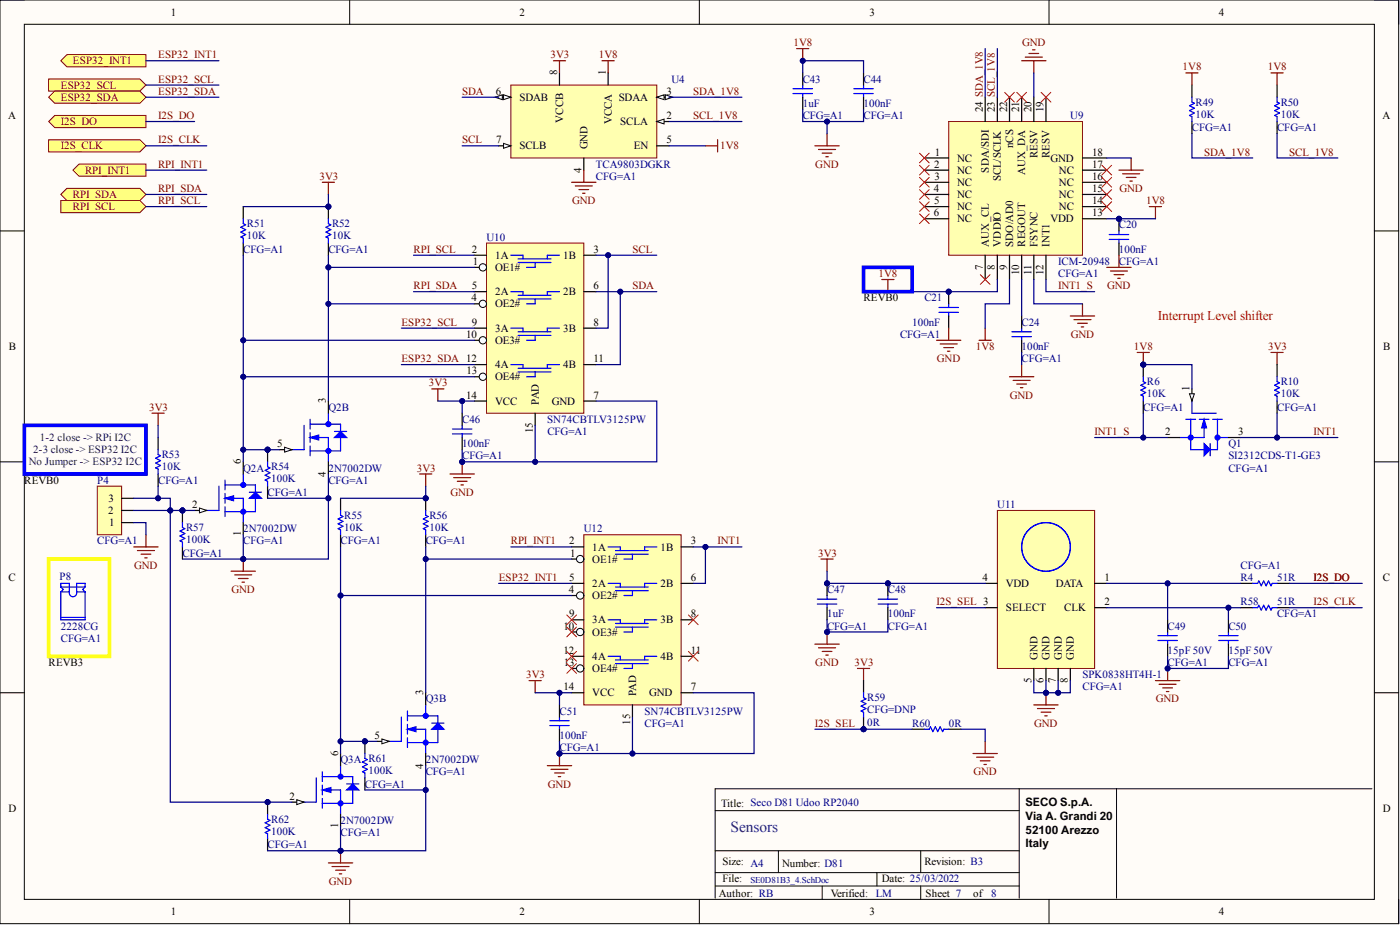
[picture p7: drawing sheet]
<svg xmlns="http://www.w3.org/2000/svg" width="292mm" height="193mm" viewBox="0 0 292 193" stroke-linecap="round" stroke-linejoin="round" font-family="sans-serif">
<defs><g id="words">
<text font-size="3.2" fill="#351c75" x="152.4" y="173.5">Sensors</text>
<text font-size="2.8" fill="#f00" x="241.6" y="66.9">Interrupt Level shifter</text>
<g font-size="2.4">
<text x="214" y="168.1">SECO S.p.A.</text>
<text x="214" y="171">Via A. Grandi 20</text>
<text x="214" y="173.9">52100 Arezzo</text>
<text x="214" y="176.8">Italy</text>
</g>
<g font-size="2.3">
<text x="35.6" y="3.3">1</text>
<text x="108.4" y="3.3">2</text>
<text x="181.4" y="3.3">3</text>
<text x="254.3" y="3.3">4</text>
<text x="116.2" y="15.7" transform="rotate(-90 116.2 15.7)">8</text>
<text x="126.4" y="15.7" transform="rotate(-90 126.4 15.7)">1</text>
<text x="103.5" y="19.8">6</text>
<text x="108.4" y="21">SDAB</text>
<text x="129.1" y="21">SDAA</text>
<text x="139.1" y="19.8">3</text>
<text x="205" y="23.3" transform="rotate(-90 205 23.3)">24 SDA_1V8</text>
<text x="207.6" y="23.3" transform="rotate(-90 207.6 23.3)">23 SCL_1V8</text>
<text x="210.1" y="23.3" transform="rotate(-90 210.1 23.3)">22</text>
<text x="212.7" y="23.3" transform="rotate(-90 212.7 23.3)">21</text>
<text x="215.2" y="23.3" transform="rotate(-90 215.2 23.3)">20</text>
<text x="217.7" y="23.3" transform="rotate(-90 217.7 23.3)">19</text>
<text x="1.7" y="24.8">A</text>
<text x="103.5" y="29.9">7</text>
<text x="117.5" y="25.6" transform="rotate(-90 117.5 25.6)">VCCB</text>
<text x="127.6" y="25.9" transform="rotate(-90 127.6 25.9)">VCCA</text>
<text x="129.4" y="26.1">SCLA</text>
<text x="139.1" y="29.9">5</text>
<text x="139.1" y="24.8">2</text>
<text x="288.4" y="24.8">A</text>
<text x="108.4" y="31.2">SCLB</text>
<text x="122.6" y="31.2" transform="rotate(-90 122.6 31.2)">GND</text>
<text x="132.2" y="31.2">EN</text>
<text x="194.9" y="35">2</text>
<text x="195.1" y="32.5">1</text>
<text x="199.7" y="33.7">NC</text>
<text x="211.4" y="30.9" transform="rotate(-90 211.4 30.9)">nCS</text>
<text x="216.5" y="33" transform="rotate(-90 216.5 33)">RESV</text>
<text x="219" y="33" transform="rotate(-90 219 33)">RESV</text>
<text x="219.2" y="33.7">GND</text>
<text x="227.9" y="35">17</text>
<text x="227.9" y="32.5">18</text>
<text x="121.3" y="36.1" transform="rotate(-90 121.3 36.1)">4</text>
<text x="194.8" y="40.1">4</text>
<text x="195" y="37.5">3</text>
<text x="199.7" y="36.3">NC</text>
<text x="199.7" y="38.8">NC</text>
<text x="199.7" y="41.3">NC</text>
<text x="206.3" y="36" transform="rotate(-90 206.3 36)">SDA/SDI</text>
<text x="208.8" y="37.9" transform="rotate(-90 208.8 37.9)">SCL/SCLK</text>
<text x="213.9" y="36.5" transform="rotate(-90 213.9 36.5)">AUX_DA</text>
<text x="220.9" y="41.3">NC</text>
<text x="220.9" y="38.8">NC</text>
<text x="220.9" y="36.3">NC</text>
<text x="227.9" y="40.1">15</text>
<text x="227.9" y="37.5">16</text>
<text x="194.8" y="45.1">6</text>
<text x="194.9" y="42.6">5</text>
<text x="199.7" y="43.9">NC</text>
<text x="199.7" y="46.4">NC</text>
<text x="219.2" y="46.4">VDD</text>
<text x="220.9" y="43.9">NC</text>
<text x="227.9" y="42.6">14</text>
<text x="227.9" y="45.1">13</text>
<text x="98.5" y="52.7">2</text>
<text x="123.8" y="52.7">3</text>
<text x="206.3" y="51.5" transform="rotate(-90 206.3 51.5)">AUX_CL</text>
<text x="208.8" y="51.5" transform="rotate(-90 208.8 51.5)">VDDIO</text>
<text x="211.4" y="51.5" transform="rotate(-90 211.4 51.5)">SDO/AD0</text>
<text x="213.9" y="51.5" transform="rotate(-90 213.9 51.5)">REGOUT</text>
<text x="216.5" y="51.5" transform="rotate(-90 216.5 51.5)">FSYNC</text>
<text x="219" y="51.5" transform="rotate(-90 219 51.5)">INT1</text>
<text x="98.6" y="55.3">1</text>
<text x="103.3" y="56.5">OE1#</text>
<text x="103.3" y="54">1A</text>
<text x="117.5" y="54">1B</text>
<text x="205" y="56.3" transform="rotate(-90 205 56.3)">7</text>
<text x="207.6" y="56.3" transform="rotate(-90 207.6 56.3)">8</text>
<text x="210.1" y="56.3" transform="rotate(-90 210.1 56.3)">9</text>
<text x="212.7" y="57.5" transform="rotate(-90 212.7 57.5)">10</text>
<text x="215.2" y="57.3" transform="rotate(-90 215.2 57.3)">11</text>
<text x="217.7" y="57.5" transform="rotate(-90 217.7 57.5)">12</text>
<text x="98.4" y="62.9">4</text>
<text x="98.5" y="60.3">5</text>
<text x="103.3" y="61.6">2A</text>
<text x="103.3" y="64.1">OE2#</text>
<text x="117.5" y="61.6">2B</text>
<text x="123.8" y="60.3">6</text>
<text x="180.2" y="62.9">REVB0</text>
<text x="97.3" y="70.5">10</text>
<text x="98.5" y="67.9">9</text>
<text x="103.3" y="71.8">OE3#</text>
<text x="103.3" y="69.2">3A</text>
<text x="117.5" y="69.2">3B</text>
<text x="123.8" y="67.9">8</text>
<text x="1.9" y="73">B</text>
<text x="103.3" y="76.8">4A</text>
<text x="117.5" y="76.8">4B</text>
<text x="123.8" y="75.6">11</text>
<text x="288.6" y="73">B</text>
<text x="97.3" y="83.2">14</text>
<text x="97.4" y="78.1">13</text>
<text x="103.3" y="79.4">OE4#</text>
<text x="123.8" y="83.2">7</text>
<text x="248.2" y="81.6" transform="rotate(-90 248.2 81.6)">1</text>
<text x="68" y="84.2" transform="rotate(-90 68 84.2)">3</text>
<text x="103.3" y="84.4">VCC</text>
<text x="112.4" y="84.4" transform="rotate(-90 112.4 84.4)">PAD</text>
<text x="115.1" y="84.4">GND</text>
<text x="57.9" y="93.3">5</text>
<text x="111.1" y="90.3" transform="rotate(-90 111.1 90.3)">15</text>
<text x="243.1" y="90.8">2</text>
<text x="258.3" y="90.8">3</text>
<text x="5.1" y="100.9">REVB0</text>
<text x="50.2" y="96.9" transform="rotate(-90 50.2 96.9)">6</text>
<text x="68" y="99.5" transform="rotate(-90 68 99.5)">4</text>
<text x="22.6" y="107.2">2</text>
<text x="22.7" y="104.7">3</text>
<text x="40.1" y="106">2</text>
<text x="22.8" y="109.8">1</text>
<text x="50.2" y="111.9" transform="rotate(-90 50.2 111.9)">1</text>
<text x="118.8" y="113.6">2</text>
<text x="144.1" y="113.6">3</text>
<text x="118.9" y="116.1">1</text>
<text x="123.6" y="117.4">OE1#</text>
<text x="123.6" y="114.9">1A</text>
<text x="137.8" y="114.9">1B</text>
<text x="1.8" y="121.2">C</text>
<text x="118.7" y="123.7">4</text>
<text x="118.8" y="121.2">5</text>
<text x="123.6" y="122.5">2A</text>
<text x="123.6" y="125">OE2#</text>
<text x="137.8" y="122.5">2B</text>
<text x="144.1" y="121.2">6</text>
<text x="205" y="121.2">4</text>
<text x="209.9" y="122.5">VDD</text>
<text x="220.3" y="122.5">DATA</text>
<text x="230.4" y="121.2">1</text>
<text x="288.5" y="121.2">C</text>
<text x="117.6" y="131.3">10</text>
<text x="118.8" y="128.8">9</text>
<text x="123.6" y="130.1">3A</text>
<text x="137.8" y="130.1">3B</text>
<text x="144.1" y="128.8">8</text>
<text x="209.9" y="127.5">SELECT</text>
<text x="222" y="127.5">CLK</text>
<text x="230.4" y="126.3">2</text>
<text x="117.6" y="136.4">12</text>
<text x="123.6" y="132.6">OE3#</text>
<text x="123.6" y="137.7">4A</text>
<text x="137.8" y="137.7">4B</text>
<text x="144.1" y="136.4">11</text>
<text x="216.5" y="137.7" transform="rotate(-90 216.5 137.7)">GND</text>
<text x="219" y="137.7" transform="rotate(-90 219 137.7)">GND</text>
<text x="221.5" y="137.7" transform="rotate(-90 221.5 137.7)">GND</text>
<text x="224.1" y="137.7" transform="rotate(-90 224.1 137.7)">GND</text>
<text x="10.2" y="138.9">REVB3</text>
<text x="117.7" y="138.9">13</text>
<text x="123.6" y="140.2">OE4#</text>
<text x="215.2" y="142.5" transform="rotate(-90 215.2 142.5)">5</text>
<text x="217.7" y="142.5" transform="rotate(-90 217.7 142.5)">6</text>
<text x="220.3" y="142.5" transform="rotate(-90 220.3 142.5)">7</text>
<text x="222.8" y="142.5" transform="rotate(-90 222.8 142.5)">8</text>
<text x="88.3" y="145" transform="rotate(-90 88.3 145)">3</text>
<text x="117.6" y="144">14</text>
<text x="123.6" y="145.3">VCC</text>
<text x="132.7" y="145.3" transform="rotate(-90 132.7 145.3)">PAD</text>
<text x="135.4" y="145.3">GND</text>
<text x="144.1" y="144">7</text>
<text x="78.2" y="154.2">5</text>
<text x="131.5" y="151.2" transform="rotate(-90 131.5 151.2)">15</text>
<text x="70.5" y="157.7" transform="rotate(-90 70.5 157.7)">6</text>
<text x="88.3" y="160.3" transform="rotate(-90 88.3 160.3)">4</text>
<text x="60.4" y="166.8">2</text>
<text x="1.8" y="169.4">D</text>
<text x="70.5" y="172.7" transform="rotate(-90 70.5 172.7)">1</text>
<text x="150.5" y="168.4">Title: Seco D81 Udoo RP2040</text>
<text x="288.5" y="169.4">D</text>
<text x="150.7" y="180.5">Size: A4</text>
<text x="150.7" y="184.1">File:</text>
<text x="163.2" y="180.8">Number: D81</text>
<text x="184" y="184.1">Date: 25/03/2022</text>
<text x="192.9" y="180.5">Revision: B3</text>
<text x="35.6" y="190.9">1</text>
<text x="108.4" y="190.9">2</text>
<text x="150" y="187.1">Author: RB</text>
<text x="173.3" y="187.1">Verified: LM</text>
<text x="181.4" y="190.9">3</text>
<text x="193.1" y="187.1">Sheet 7</text>
<text x="203" y="187.1">of</text>
<text x="254.3" y="190.9">4</text>
</g>
<g font-size="2.3" fill="#800000">
<text x="165.5" y="9.6">1V8</text>
<text x="213.2" y="9.6">GND</text>
<text x="15.2" y="13.4">ESP32_INT1</text>
<text x="33" y="17.2">ESP32_SCL</text>
<text x="33" y="12.2">ESP32_INT1</text>
<text x="114.9" y="12.2">3V3</text>
<text x="124.9" y="12.2">1V8</text>
<text x="246.7" y="14.7">1V8</text>
<text x="264.5" y="14.7">1V8</text>
<text x="12.7" y="18.5">ESP32_SCL</text>
<text x="12.7" y="21">ESP32_SDA</text>
<text x="33" y="19.8">ESP32_SDA</text>
<text x="96.4" y="19.8">SDA</text>
<text x="144.6" y="19.8">SDA_1V8</text>
<text x="12.7" y="26.1">I2S_DO</text>
<text x="33" y="24.8">I2S_DO</text>
<text x="33" y="29.9">I2S_CLK</text>
<text x="96.4" y="29.9">SCL</text>
<text x="144.6" y="24.8">SCL_1V8</text>
<text x="12.7" y="31.2">I2S_CLK</text>
<text x="33" y="35">RPI_INT1</text>
<text x="150.2" y="31.2">1V8</text>
<text x="170.1" y="35">GND</text>
<text x="251.2" y="32.5">SDA_1V8</text>
<text x="269" y="32.5">SCL_1V8</text>
<text x="15.2" y="41.3">RPI_SDA</text>
<text x="17.8" y="36.3">RPI_INT1</text>
<text x="33" y="40.1">RPI_SDA</text>
<text x="66.7" y="37.5">3V3</text>
<text x="233.5" y="40.1">GND</text>
<text x="15.2" y="43.9">RPI_SCL</text>
<text x="33" y="42.6">RPI_SCL</text>
<text x="119.4" y="42.6">GND</text>
<text x="239.1" y="42.6">1V8</text>
<text x="86.3" y="52.7">RPI_SCL</text>
<text x="132" y="52.7">SCL</text>
<text x="183.3" y="57.8">1V8</text>
<text x="86.3" y="60.3">RPI_SDA</text>
<text x="132" y="60.3">SDA</text>
<text x="220.8" y="60.3">INT1_S</text>
<text x="231" y="60.3">GND</text>
<text x="83.7" y="67.9">ESP32_SCL</text>
<text x="223.4" y="70.5">GND</text>
<text x="83.7" y="75.6">ESP32_SDA 12</text>
<text x="195.5" y="75.6">GND</text>
<text x="203.6" y="73">1V8</text>
<text x="236.6" y="73">1V8</text>
<text x="264.6" y="73">3V3</text>
<text x="89.5" y="80.6">3V3</text>
<text x="210.7" y="83.2">GND</text>
<text x="31.1" y="85.7">3V3</text>
<text x="228.4" y="90.8">INT1_S</text>
<text x="274.1" y="90.8">INT1</text>
<text x="87" y="98.4">3V3</text>
<text x="94" y="103.4">GND</text>
<text x="106.6" y="113.6">RPI_INT1</text>
<text x="149.7" y="113.6">INT1</text>
<text x="28" y="118.7">GND</text>
<text x="170.7" y="116.1">3V3</text>
<text x="48.3" y="123.7">GND</text>
<text x="104" y="121.2">ESP32_INT1</text>
<text x="274.1" y="121.2">I2S_DO</text>
<text x="195.4" y="126.3">I2S_SEL 3</text>
<text x="274.1" y="126.3">I2S_CLK</text>
<text x="109.8" y="141.5">3V3</text>
<text x="170.1" y="138.9">GND</text>
<text x="178.3" y="138.9">3V3</text>
<text x="241.2" y="146.5">GND</text>
<text x="170" y="151.6">I2S_SEL</text>
<text x="215.8" y="151.6">GND</text>
<text x="203.1" y="161.8">GND</text>
<text x="114.3" y="164.3">GND</text>
<text x="68.6" y="184.6">GND</text>
</g>
<g font-size="2.3" fill="#000080">
<text x="140.1" y="17.2">U4</text>
<text x="167.5" y="17.2">C43</text>
<text x="180.2" y="17.2">C44</text>
<text x="167.5" y="22.3">1uF</text>
<text x="180.2" y="22.3">100nF</text>
<text x="249.4" y="22.1">R49</text>
<text x="267.2" y="22.1">R50</text>
<text x="167.5" y="24.8">CFG=A1</text>
<text x="180.2" y="24.8">CFG=A1</text>
<text x="223.3" y="24.8">U9</text>
<text x="248.7" y="27.4">CFG=A1</text>
<text x="249.4" y="24.6">10K</text>
<text x="266.5" y="27.4">CFG=A1</text>
<text x="267.2" y="24.6">10K</text>
<text x="124.3" y="35">TCA9803DGKR</text>
<text x="124.3" y="37.5">CFG=A1</text>
<text x="51.5" y="47.4">R51</text>
<text x="69.3" y="47.4">R52</text>
<text x="233.5" y="47.7">C20</text>
<text x="50.8" y="52.7">CFG=A1</text>
<text x="51.5" y="49.9">10K</text>
<text x="68.5" y="52.7">CFG=A1</text>
<text x="69.3" y="49.9">10K</text>
<text x="101.5" y="50.2">U10</text>
<text x="233.5" y="52.7">100nF</text>
<text x="220.8" y="57.8">CFG=A1</text>
<text x="220.8" y="55.3">ICM-20948</text>
<text x="233.5" y="55.3">CFG=A1</text>
<text x="192.9" y="62.9">C21</text>
<text x="187.8" y="70.5">CFG=A1</text>
<text x="190.3" y="67.9">100nF</text>
<text x="213.2" y="67.9">C24</text>
<text x="213.2" y="73">100nF</text>
<text x="213.2" y="75.6">CFG=A1</text>
<text x="239.3" y="82.9">10K</text>
<text x="239.3" y="80.4">R6</text>
<text x="267.2" y="80.4">R10</text>
<text x="267.2" y="82.9">10K</text>
<text x="68.5" y="85.7">Q2B</text>
<text x="96.4" y="88.2">C46</text>
<text x="114.2" y="88.2">SN74CBTLV3125PW</text>
<text x="238.5" y="85.7">CFG=A1</text>
<text x="266.5" y="85.7">CFG=A1</text>
<text x="33.8" y="95.6">R53</text>
<text x="96.4" y="93.3">100nF</text>
<text x="96.4" y="95.8">CFG=A1</text>
<text x="114.2" y="90.8">CFG=A1</text>
<text x="256.3" y="95.8">SI2312CDS-T1-GE3</text>
<text x="256.3" y="93.3">Q1</text>
<text x="20.3" y="100.9">P4</text>
<text x="33" y="100.9">CFG=A1</text>
<text x="33.8" y="98.1">10K</text>
<text x="50.8" y="98.4">Q2A R54</text>
<text x="56.6" y="100.7">100K</text>
<text x="68.5" y="100.9">CFG=A1</text>
<text x="68.5" y="98.4">2N7002DW</text>
<text x="256.3" y="98.4">CFG=A1</text>
<text x="55.8" y="103.4">CFG=A1</text>
<text x="208.1" y="106">U11</text>
<text x="20.3" y="113.6">CFG=A1</text>
<text x="38.8" y="113.3">100K</text>
<text x="38.8" y="110.8">R57</text>
<text x="50.8" y="113.6">CFG=A1</text>
<text x="50.8" y="111.1">2N7002DW</text>
<text x="71.1" y="113.6">CFG=A1</text>
<text x="71.8" y="108.3">R55</text>
<text x="71.8" y="110.8">10K</text>
<text x="88.8" y="113.6">CFG=A1</text>
<text x="89.6" y="110.8">10K</text>
<text x="89.6" y="108.3">R56</text>
<text x="121.8" y="111.1">U12</text>
<text x="38.1" y="116.1">CFG=A1</text>
<text x="258.8" y="118.7">CFG=A1</text>
<text x="12.4" y="120.9">P8</text>
<text x="172.6" y="123.7">C47</text>
<text x="185.2" y="123.7">C48</text>
<text x="258.8" y="121.2">R4</text>
<text x="266.4" y="121.2">51R</text>
<text x="12.7" y="131.3">2228CG</text>
<text x="172.6" y="128.8">1uF</text>
<text x="172.6" y="131.3">CFG=A1</text>
<text x="185.2" y="128.8">100nF</text>
<text x="185.2" y="131.3">CFG=A1</text>
<text x="243.6" y="131.3">C49</text>
<text x="256.3" y="131.3">C50</text>
<text x="258.8" y="126.3">R58</text>
<text x="266.5" y="128.8">CFG=A1</text>
<text x="266.5" y="126.3">51R</text>
<text x="12.7" y="133.9">CFG=A1</text>
<text x="243.6" y="136.4">15pF 50V</text>
<text x="256.3" y="136.4">15pF 50V</text>
<text x="225.9" y="141.5">SPK0838HT4H-1</text>
<text x="243.6" y="138.9">CFG=A1</text>
<text x="256.3" y="138.9">CFG=A1</text>
<text x="88.8" y="146.5">Q3B</text>
<text x="116.7" y="149.1">C51</text>
<text x="134.5" y="149.1">SN74CBTLV3125PW</text>
<text x="180.9" y="148.8">CFG=DNP</text>
<text x="180.9" y="146.3">R59</text>
<text x="225.9" y="144">CFG=A1</text>
<text x="116.7" y="154.2">100nF</text>
<text x="134.5" y="151.6">CFG=A1</text>
<text x="180.9" y="151.4">0R</text>
<text x="190.3" y="151.6">R60</text>
<text x="197.9" y="151.6">0R</text>
<text x="71.1" y="159.2">Q3A R61</text>
<text x="76.9" y="161.5">100K</text>
<text x="88.8" y="159.2">2N7002DW</text>
<text x="88.8" y="161.8">CFG=A1</text>
<text x="116.7" y="156.7">CFG=A1</text>
<text x="76.1" y="164.3">CFG=A1</text>
<text x="56.6" y="171.7">R62</text>
<text x="71.1" y="171.9">2N7002DW</text>
<text x="55.8" y="177">CFG=A1</text>
<text x="56.6" y="174.2">100K</text>
<text x="71.1" y="174.4">CFG=A1</text>
<text x="206.8" y="187.1">8</text>
</g>
<g font-size="2.3" fill="#20124d">
<text x="6.9" y="94.6">2-3 close -&gt; ESP32 I2C</text>
<text x="8.3" y="92">1-2 close -&gt; RPi I2C</text>
<text x="6" y="97.1">No Jumper -&gt; ESP32 I2C</text>
</g>
<text font-size="1.9" fill="#000080" x="156.6" y="184.2">SE0D81B3_4.SchDoc</text>
</g></defs>
<!-- layer: Livello 1 -->
<path d="M0 0h291.8v192.7h-291.8z" fill="#fffcf8"/>
<path d="M0 0h291.8v192.7h-291.8z" fill="none" stroke="#000" stroke-width=".21"/>
<path d="M5.1 5.1h281.7v182.5h-281.7z" fill-rule="evenodd" fill="#fffcf8"/>
<g fill="none" stroke="#000" stroke-width=".21">
<path d="M0 0h5.1M73 0v5.1M145.9 0v5.1M218.9 0v5.1M286.8 0h5v5.1M5.1 5.1h281.7v182.5h-281.7zM0 48.2h5.1M286.8 48.2h5M0 96.3h5.1M286.8 96.3h5M0 144.5h5.1M286.8 144.5h5"/>
<path d="M149.2 169.1h63.5M149.2 177.5h63.5M162.4 177.5v4.5M192.1 177.5v4.5M212.7 164.6v22.8M233 164.6v22.8M286.2 164.6h-137v22.8M73 187.6v5.1M145.9 187.6v5.1M149.2 182h63.5M149.2 184.8h63.5M171.5 184.8v2.8"/>
<path d="M183 182v2.8M192.1 184.8v2.8M218.9 187.6v5.1M291.8 187.6v5.1"/>
</g>
<path d="M10.2 16.5h19l1.3 1.2-1.3 1.3h-19z" fill-rule="evenodd" fill="#ffff80"/>
<path d="M10.2 16.5h19l1.3 1.2-1.3 1.3h-19z" fill="none" stroke="#800000" stroke-width=".21"/>
<path d="M10.2 20.3l1.2-1.3h17.8l1.3 1.3-1.3 1.2h-17.8z" fill-rule="evenodd" fill="#ffff80"/>
<path d="M10.2 20.3l1.2-1.3h17.8l1.3 1.3-1.3 1.2h-17.8z" fill="none" stroke="#800000" stroke-width=".21"/>
<path d="M101.5 50.7h20.3v35.5h-20.3z" fill-rule="evenodd" fill="#ffffb0"/>
<path d="M101.5 50.7h20.3v35.5h-20.3z" fill="none" stroke="#800000" stroke-width=".21"/>
<g fill="none" stroke="#00f" stroke-width=".25">
<path d="M106.6 53.2h2.5v.8M108.1 54h6.9M108.1 54.8h6.9M111.7 54.8v1h-1.8M116.7 53.2h-2.5v.8M106.6 60.8h2.5v.8M106.6 68.5h2.5v.7M106.6 76.1h2.5v.7M108.1 61.6h6.9M108.1 62.4h6.9M108.1 69.2h6.9M108.1 70h6.9"/>
<path d="M108.1 76.8h6.9M108.1 77.6h6.9M111.7 62.4v1h-1.8M111.7 70v1h-1.8M111.7 77.6v1h-1.8M116.7 60.8h-2.5v.8M116.7 68.5h-2.5v.7M116.7 76.1h-2.5v.7"/>
</g>
<path d="M99 55.8h2.5" fill="none" stroke="#000" stroke-width=".25"/>
<circle cx="100.7" cy="55.8" r=".76" fill="#f8fcff"/>
<circle cx="100.7" cy="55.8" r=".76" fill="none" stroke="#000" stroke-width=".21"/>
<path d="M99 53.2h2.5M121.8 53.2h2.5M99 60.8h2.5M99 63.4h2.5M121.8 60.8h2.5M121.8 83.7h2.5" fill="none" stroke="#000" stroke-width=".25"/>
<circle cx="100.7" cy="63.4" r=".76" fill="#f8fcff"/>
<circle cx="100.7" cy="63.4" r=".76" fill="none" stroke="#000" stroke-width=".21"/>
<path d="M99 71h2.5M99 83.7h2.5M111.7 86.2v2.5" fill="none" stroke="#000" stroke-width=".25"/>
<circle cx="100.7" cy="71" r=".76" fill="#f8fcff"/>
<circle cx="100.7" cy="71" r=".76" fill="none" stroke="#000" stroke-width=".21"/>
<path d="M99 68.5h2.5M99 76.1h2.5M99 78.6h2.5M121.8 68.5h2.5" fill="none" stroke="#000" stroke-width=".25"/>
<circle cx="100.7" cy="78.6" r=".76" fill="#f8fcff"/>
<circle cx="100.7" cy="78.6" r=".76" fill="none" stroke="#000" stroke-width=".21"/>
<path d="M121.8 76.1h2.5" fill="none" stroke="#000" stroke-width=".25"/>
<path d="M93.9 98.9h5.1M94.7 99.6h3.5M96.4 96.3v2.6M95.4 100.4h2M96.2 101.2h.5" fill="none" stroke="#800000" stroke-width=".25"/>
<circle cx="96.4" cy="96.3" r=".51" fill="#000080"/>
<circle cx="96.4" cy="96.3" r=".51" fill="none" stroke="#000080" stroke-width=".21"/>
<path d="M50.8 45.6v1.1l.5 .2-1.1 .5 1.1 .5-1.1 .5 1.1 .5-1.1 .5 .6 .3v1M94.4 89.5h4.1M94.4 90.5h4.1M96.4 88.7v.8M96.4 90.5v.8" fill="none" stroke="#00f" stroke-width=".25"/>
<path d="M50.8 43.1v2.5M50.8 50.7v2.5M96.4 86.2v2.5M96.4 91.3v2.5" fill="none" stroke="#000" stroke-width=".25"/>
<circle cx="68.5" cy="43.1" r=".51" fill="#000080"/>
<circle cx="68.5" cy="43.1" r=".51" fill="none" stroke="#000080" stroke-width=".21"/>
<path d="M68.5 43.1v2.5" fill="none" stroke="#000" stroke-width=".25"/>
<circle cx="68.5" cy="43.1" r=".51" fill="#000080"/>
<circle cx="68.5" cy="43.1" r=".51" fill="none" stroke="#000080" stroke-width=".21"/>
<path d="M68.5 50.7v2.5" fill="none" stroke="#000" stroke-width=".25"/>
<path d="M68.5 45.6v1.1l.5 .2-1 .5 1 .5-1 .5 1 .5-1 .5 .5 .3v1" fill="none" stroke="#00f" stroke-width=".25"/>
<path d="M67.2 38h2.6M68.5 38v2.6M48.2 119.2h5.1M49 119.9h3.5M50.8 116.6v2.6M49.7 120.7h2.1M50.5 121.4h.5" fill="none" stroke="#800000" stroke-width=".25"/>
<circle cx="50.8" cy="116.6" r=".51" fill="#000080"/>
<circle cx="50.8" cy="116.6" r=".51" fill="none" stroke="#000080" stroke-width=".21"/>
<path d="M27.9 114.1h5.1M28.7 114.9h3.5M29.4 115.6h2.1M30.2 116.4h.5M30.5 111.6v2.5" fill="none" stroke="#800000" stroke-width=".25"/>
<path d="M20.3 101.4h5.1v10.2h-5.1z" fill-rule="evenodd" fill="#ffffb0"/>
<path d="M20.3 101.4h5.1v10.2h-5.1z" fill="none" stroke="#800000" stroke-width=".21"/>
<path d="M33 91.3v2.5M33 98.9v2.5M25.4 109h2.5M25.4 106.5h2.5M25.4 104h2.5" fill="none" stroke="#000" stroke-width=".25"/>
<path d="M33 93.8v1l.5 .3-1 .5 1 .5-1 .5 1 .5-1 .5 .5 .3v1" fill="none" stroke="#00f" stroke-width=".25"/>
<path d="M31.7 86.2h2.6M33 86.2v2.5" fill="none" stroke="#800000" stroke-width=".25"/>
<path d="M12.7 40.6l1.3-1.3h15.2l1.3 1.3-1.3 1.2h-15.2z" fill-rule="evenodd" fill="#ffff80"/>
<path d="M12.7 40.6l1.3-1.3h15.2l1.3 1.3-1.3 1.2h-15.2z" fill="none" stroke="#800000" stroke-width=".21"/>
<path d="M12.7 41.8h16.5l1.3 1.3-1.3 1.3h-16.5z" fill-rule="evenodd" fill="#ffff80"/>
<path d="M12.7 41.8h16.5l1.3 1.3-1.3 1.3h-16.5z" fill="none" stroke="#800000" stroke-width=".21"/>
<circle cx="185.2" cy="121.7" r=".51" fill="#000080"/>
<circle cx="185.2" cy="121.7" r=".51" fill="none" stroke="#000080" stroke-width=".21"/>
<path d="M183.2 125h4.1M183.2 126h4.1M185.2 124.2v.8M185.2 126v.8" fill="none" stroke="#00f" stroke-width=".25"/>
<path d="M185.2 121.7v2.5M185.2 126.8v2.5" fill="none" stroke="#000" stroke-width=".25"/>
<circle cx="185.2" cy="121.7" r=".51" fill="#000080"/>
<circle cx="185.2" cy="121.7" r=".51" fill="none" stroke="#000080" stroke-width=".21"/>
<circle cx="172.6" cy="121.7" r=".51" fill="#000080"/>
<circle cx="172.6" cy="121.7" r=".51" fill="none" stroke="#000080" stroke-width=".21"/>
<path d="M170.5 125h4.1M170.5 126h4.1M172.6 124.2v.8M172.6 126v.8" fill="none" stroke="#00f" stroke-width=".25"/>
<path d="M172.6 121.7v2.5M172.6 126.8v2.5" fill="none" stroke="#000" stroke-width=".25"/>
<circle cx="172.6" cy="121.7" r=".51" fill="#000080"/>
<circle cx="172.6" cy="121.7" r=".51" fill="none" stroke="#000080" stroke-width=".21"/>
<path d="M170 134.4h5.1M170.8 135.1h3.5M171.5 135.9h2.1M172.3 136.7h.5M172.6 131.8v2.6" fill="none" stroke="#800000" stroke-width=".25"/>
<circle cx="172.6" cy="131.8" r=".51" fill="#000080"/>
<circle cx="172.6" cy="131.8" r=".51" fill="none" stroke="#000080" stroke-width=".21"/>
<path d="M248.7 17.7v2.6M266.5 17.7v2.6M248.7 25.4v2.5M266.5 25.4v2.5" fill="none" stroke="#000" stroke-width=".25"/>
<path d="M248.7 20.3v1l.5 .2-1 .6 1 .5-1 .5 1 .5-1 .5 .5 .2v1.1M266.5 20.3v1l.5 .2-1.1 .6 1.1 .5-1.1 .5 1.1 .5-1.1 .5 .6 .2v1.1" fill="none" stroke="#00f" stroke-width=".25"/>
<path d="M10.2 25.4l1.2-1.3h19.1v2.5h-19.1z" fill-rule="evenodd" fill="#ffff80"/>
<path d="M10.2 25.4l1.2-1.3h19.1v2.5h-19.1z" fill="none" stroke="#800000" stroke-width=".21"/>
<path d="M10.2 29.2h19l1.3 1.2-1.3 1.3h-19z" fill-rule="evenodd" fill="#ffff80"/>
<path d="M10.2 29.2h19l1.3 1.2-1.3 1.3h-19z" fill="none" stroke="#800000" stroke-width=".21"/>
<path d="M165.5 18.5h4M165.5 19.5h4M167.5 17.7v.8M167.5 19.5v.8M178.1 18.5h4.1M178.1 19.5h4.1M180.2 17.7v.8M180.2 19.5v.8" fill="none" stroke="#00f" stroke-width=".25"/>
<path d="M167.5 15.2v2.5M180.2 15.2v2.5M167.5 20.3v2.5M180.2 20.3v2.5" fill="none" stroke="#000" stroke-width=".25"/>
<path d="M170 30.4h5.1M170.8 31.2h3.5M171.5 31.9h2.1M172.3 32.7h.5M172.6 27.9v2.5" fill="none" stroke="#800000" stroke-width=".25"/>
<path d="M121.8 111.6h20.3v35.5h-20.3z" fill-rule="evenodd" fill="#ffffb0"/>
<path d="M121.8 111.6h20.3v35.5h-20.3z" fill="none" stroke="#800000" stroke-width=".21"/>
<g fill="none" stroke="#00f" stroke-width=".25">
<path d="M126.9 114.1h2.5v.8M128.4 114.9h6.9M128.4 115.6h6.9M132 115.6v1h-1.8M137 114.1h-2.5v.8M126.9 121.7h2.5v.8M126.9 129.3h2.5v.8M126.9 136.9h2.5v.8M128.4 122.5h6.9M128.4 123.2h6.9M128.4 130.1h6.9M128.4 130.8h6.9"/>
<path d="M128.4 137.7h6.9M128.4 138.4h6.9M132 123.2v1h-1.8M132 130.8v1h-1.8M132 138.4v1h-1.8M137 121.7h-2.5v.8M137 129.3h-2.5v.8M137 136.9h-2.5v.8"/>
</g>
<path d="M119.3 116.6h2.5" fill="none" stroke="#000" stroke-width=".25"/>
<circle cx="121" cy="116.6" r=".76" fill="#f8fcff"/>
<circle cx="121" cy="116.6" r=".76" fill="none" stroke="#000" stroke-width=".21"/>
<path d="M119.3 114.1h2.5M142.1 114.1h2.5M119.3 121.7h2.5M119.3 124.2h2.5M142.1 121.7h2.5M142.1 144.5h2.5" fill="none" stroke="#000" stroke-width=".25"/>
<circle cx="121" cy="124.2" r=".76" fill="#f8fcff"/>
<circle cx="121" cy="124.2" r=".76" fill="none" stroke="#000" stroke-width=".21"/>
<path d="M119.3 131.8h2.5M119.3 144.5h2.5M132 147.1v2.5" fill="none" stroke="#000" stroke-width=".25"/>
<circle cx="121" cy="131.8" r=".76" fill="#f8fcff"/>
<circle cx="121" cy="131.8" r=".76" fill="none" stroke="#000" stroke-width=".21"/>
<path d="M119.3 129.3h2.5M119.3 136.9h2.5M119.3 139.4h2.5M142.1 129.3h2.5" fill="none" stroke="#000" stroke-width=".25"/>
<circle cx="121" cy="139.5" r=".76" fill="#f8fcff"/>
<circle cx="121" cy="139.5" r=".76" fill="none" stroke="#000" stroke-width=".21"/>
<path d="M142.1 136.9h2.5" fill="none" stroke="#000" stroke-width=".25"/>
<path d="M114.2 159.7h5.1M116.7 157.2v2.5M115 160.5h3.5M115.7 161.3h2M116.5 162h.5" fill="none" stroke="#800000" stroke-width=".25"/>
<circle cx="116.7" cy="157.2" r=".51" fill="#000080"/>
<circle cx="116.7" cy="157.2" r=".51" fill="none" stroke="#000080" stroke-width=".21"/>
<path d="M71.1 106.5v1l.5 .3-1.1 .5 1.1 .5-1.1 .5 1.1 .5-1.1 .5 .6 .2v1.1M114.7 150.4h4.1M114.7 151.4h4.1M116.7 149.6v.8M116.7 151.4v.7" fill="none" stroke="#00f" stroke-width=".25"/>
<path d="M71.1 104v2.5M71.1 111.6v2.5M116.7 147.1v2.5M116.7 152.1v2.6" fill="none" stroke="#000" stroke-width=".25"/>
<circle cx="88.8" cy="104" r=".51" fill="#000080"/>
<circle cx="88.8" cy="104" r=".51" fill="none" stroke="#000080" stroke-width=".21"/>
<path d="M88.8 104v2.5" fill="none" stroke="#000" stroke-width=".25"/>
<circle cx="88.8" cy="104" r=".51" fill="#000080"/>
<circle cx="88.8" cy="104" r=".51" fill="none" stroke="#000080" stroke-width=".21"/>
<path d="M88.8 111.6v2.5" fill="none" stroke="#000" stroke-width=".25"/>
<path d="M88.8 106.5v1l.5 .3-1 .5 1 .5-1 .5 1 .5-1 .5 .5 .2v1.1" fill="none" stroke="#00f" stroke-width=".25"/>
<path d="M87.5 98.9h2.6M88.8 98.9v2.5M71.1 177.5v2.5M68.5 180h5.1M69.3 180.8h3.5M70 181.5h2.1M70.8 182.3h.5" fill="none" stroke="#800000" stroke-width=".25"/>
<circle cx="71.1" cy="177.5" r=".51" fill="#000080"/>
<circle cx="71.1" cy="177.5" r=".51" fill="none" stroke="#000080" stroke-width=".21"/>
<path d="M12.7 12.7l1.3-1.3h16.5v2.5h-16.5z" fill-rule="evenodd" fill="#ffff80"/>
<path d="M12.7 12.7l1.3-1.3h16.5v2.5h-16.5z" fill="none" stroke="#800000" stroke-width=".21"/>
<path d="M15.2 35.5l1.3-1.3h14v2.6h-14z" fill-rule="evenodd" fill="#ffff80"/>
<path d="M15.2 35.5l1.3-1.3h14v2.6h-14z" fill="none" stroke="#800000" stroke-width=".21"/>
<path d="M241.6 132.6h4M241.6 133.6h4M243.6 131.8v.8M243.6 133.6v.8M254.3 132.6h4M254.3 133.6h4M256.3 131.8v.8M256.3 133.6v.8" fill="none" stroke="#00f" stroke-width=".25"/>
<path d="M243.6 129.3v2.5M243.6 134.4v2.5M256.3 129.3v2.5M256.3 134.4v2.5" fill="none" stroke="#000" stroke-width=".25"/>
<path d="M243.6 139.4v2.6M241.1 142h5.1M241.8 142.7h3.6M242.6 143.5h2M243.4 144.3h.5" fill="none" stroke="#800000" stroke-width=".25"/>
<circle cx="243.6" cy="139.5" r=".51" fill="#000080"/>
<circle cx="243.6" cy="139.5" r=".51" fill="none" stroke="#000080" stroke-width=".21"/>
<path d="M90.1 81.1h2.5M91.4 81.1v2.6M178.9 139.4h2.5M180.2 139.4v2.6M110.4 142h2.5M111.7 142v2.5M203 157.2h5.1M203.8 158h3.5M204.5 158.7h2.1M205.3 159.5h.5M205.5 154.7v2.5" fill="none" stroke="#800000" stroke-width=".25"/>
<path d="M69.8 91.3l1.3-1.3 1.2 1.3z" fill="#00f"/>
<path d="M63.4 88.7v5.1h-2.5M64.7 87.5v2M64.7 90.3v2M64.7 93v2.1M64.7 88.5h6.4v1.5M66 91.3h2.5v5M68.5 86.2v2.3M69.8 91.3l1.3-1.3 1.2 1.3zM69.8 90h2.5M71.1 91.3v2.8h-6.4" fill="none" stroke="#00f" stroke-width=".25"/>
<path d="M64.7 91.3l1.8-.5v1z" fill="#00f"/>
<path d="M64.7 91.3l1.8-.5v1z" fill="none" stroke="#00f" stroke-width=".25"/>
<circle cx="68.5" cy="88.5" r=".51" fill="#00f"/>
<circle cx="68.5" cy="88.5" r=".51" fill="none" stroke="#00f" stroke-width=".25"/>
<circle cx="68.5" cy="94.1" r=".51" fill="#00f"/>
<circle cx="68.5" cy="94.1" r=".51" fill="none" stroke="#00f" stroke-width=".25"/>
<path d="M58.4 93.8h2.5M68.5 83.7v2.5" fill="none" stroke="#000" stroke-width=".25"/>
<path d="M59.4 93.3l1.5 .5-1.5 .5z" fill="#f8fcff"/>
<path d="M59.4 93.3l1.5 .5-1.5 .5z" fill="none" stroke="#000" stroke-width=".21"/>
<path d="M68.5 96.3v2.6" fill="none" stroke="#000" stroke-width=".25"/>
<path d="M52 104l1.3-1.3 1.3 1.3z" fill="#00f"/>
<path d="M50.8 98.9v2.3M45.7 101.4v5.1h-2.6M46.9 100.1v2.1M46.9 102.9v2.1M46.9 105.7v2.1M46.9 101.2h6.4v1.5M48.2 104h2.6v5M52 104l1.3-1.3 1.3 1.3zM52 102.7h2.6M53.3 104v2.7h-6.4" fill="none" stroke="#00f" stroke-width=".25"/>
<path d="M46.9 104l1.8-.6v1.1z" fill="#00f"/>
<path d="M46.9 104l1.8-.6v1.1z" fill="none" stroke="#00f" stroke-width=".25"/>
<circle cx="50.8" cy="101.2" r=".51" fill="#00f"/>
<circle cx="50.8" cy="101.2" r=".51" fill="none" stroke="#00f" stroke-width=".25"/>
<circle cx="50.8" cy="106.7" r=".51" fill="#00f"/>
<circle cx="50.8" cy="106.7" r=".51" fill="none" stroke="#00f" stroke-width=".25"/>
<path d="M50.8 96.3v2.6M40.6 106.5h2.5" fill="none" stroke="#000" stroke-width=".25"/>
<path d="M41.6 106l1.5 .5-1.5 .5z" fill="#f8fcff"/>
<path d="M41.6 106l1.5 .5-1.5 .5z" fill="none" stroke="#000" stroke-width=".21"/>
<path d="M50.8 109v2.6" fill="none" stroke="#000" stroke-width=".25"/>
<path d="M90.1 152.1l1.3-1.2 1.2 1.2z" fill="#00f"/>
<path d="M83.7 149.6v5.1h-2.5M85 148.3v2.1M85 151.1v2M85 153.9v2M85 149.3h6.4v1.6M86.3 152.1h2.5v5.1M88.8 147.1v2.2M90.1 152.1l1.3-1.2 1.2 1.2zM90.1 150.9h2.5M91.4 152.1v2.8h-6.4" fill="none" stroke="#00f" stroke-width=".25"/>
<path d="M85 152.1l1.8-.5v1z" fill="#00f"/>
<path d="M85 152.1l1.8-.5v1z" fill="none" stroke="#00f" stroke-width=".25"/>
<circle cx="88.8" cy="149.3" r=".51" fill="#00f"/>
<circle cx="88.8" cy="149.3" r=".51" fill="none" stroke="#00f" stroke-width=".25"/>
<circle cx="88.8" cy="154.9" r=".51" fill="#00f"/>
<circle cx="88.8" cy="154.9" r=".51" fill="none" stroke="#00f" stroke-width=".25"/>
<path d="M78.7 154.7h2.5M88.8 144.5v2.6" fill="none" stroke="#000" stroke-width=".25"/>
<path d="M79.7 154.2l1.5 .5-1.5 .5z" fill="#f8fcff"/>
<path d="M79.7 154.2l1.5 .5-1.5 .5z" fill="none" stroke="#000" stroke-width=".21"/>
<path d="M88.8 157.2v2.5" fill="none" stroke="#000" stroke-width=".25"/>
<path d="M72.3 164.8l1.3-1.3 1.3 1.3z" fill="#00f"/>
<path d="M71.1 159.7v2.3M66 162.3v5h-2.6M67.2 161v2M67.2 163.8v2M67.2 166.6v2M67.2 162h6.4v1.5M68.5 164.8h2.6v5.1M72.3 164.8l1.3-1.3 1.3 1.3zM72.3 163.5h2.6M73.6 164.8v2.8h-6.4" fill="none" stroke="#00f" stroke-width=".25"/>
<path d="M67.2 164.8l1.8-.5v1z" fill="#00f"/>
<path d="M67.2 164.8l1.8-.5v1z" fill="none" stroke="#00f" stroke-width=".25"/>
<circle cx="71.1" cy="162" r=".51" fill="#00f"/>
<circle cx="71.1" cy="162" r=".51" fill="none" stroke="#00f" stroke-width=".25"/>
<circle cx="71.1" cy="167.6" r=".51" fill="#00f"/>
<circle cx="71.1" cy="167.6" r=".51" fill="none" stroke="#00f" stroke-width=".25"/>
<path d="M71.1 157.2v2.5M60.9 167.3h2.5" fill="none" stroke="#000" stroke-width=".25"/>
<path d="M61.9 166.8l1.5 .5-1.5 .5z" fill="#f8fcff"/>
<path d="M61.9 166.8l1.5 .5-1.5 .5z" fill="none" stroke="#000" stroke-width=".21"/>
<path d="M71.1 169.9v2.5" fill="none" stroke="#000" stroke-width=".25"/>
<circle cx="38.1" cy="106.5" r=".51" fill="#000080"/>
<circle cx="38.1" cy="106.5" r=".51" fill="none" stroke="#000080" stroke-width=".21"/>
<path d="M38.1 106.5v2.5" fill="none" stroke="#000" stroke-width=".25"/>
<circle cx="38.1" cy="106.5" r=".51" fill="#000080"/>
<circle cx="38.1" cy="106.5" r=".51" fill="none" stroke="#000080" stroke-width=".21"/>
<path d="M38.1 114.1v2.5" fill="none" stroke="#000" stroke-width=".25"/>
<path d="M38.1 109v1l.5 .3-1 .5 1 .5-1 .5 1 .5-1 .5 .5 .3v1" fill="none" stroke="#00f" stroke-width=".25"/>
<circle cx="55.8" cy="167.3" r=".51" fill="#000080"/>
<circle cx="55.8" cy="167.3" r=".51" fill="none" stroke="#000080" stroke-width=".21"/>
<path d="M55.8 167.3v2.6" fill="none" stroke="#000" stroke-width=".25"/>
<circle cx="55.8" cy="167.3" r=".51" fill="#000080"/>
<circle cx="55.8" cy="167.3" r=".51" fill="none" stroke="#000080" stroke-width=".21"/>
<path d="M55.8 174.9v2.6" fill="none" stroke="#000" stroke-width=".25"/>
<path d="M55.8 169.9v1l.5 .2-1 .6 1 .5-1 .5 1 .5-1 .5 .5 .2v1" fill="none" stroke="#00f" stroke-width=".25"/>
<circle cx="76.1" cy="154.7" r=".51" fill="#000080"/>
<circle cx="76.1" cy="154.7" r=".51" fill="none" stroke="#000080" stroke-width=".21"/>
<path d="M76.1 154.7v2.5" fill="none" stroke="#000" stroke-width=".25"/>
<circle cx="76.1" cy="154.7" r=".51" fill="#000080"/>
<circle cx="76.1" cy="154.7" r=".51" fill="none" stroke="#000080" stroke-width=".21"/>
<path d="M76.1 162.3v2.5" fill="none" stroke="#000" stroke-width=".25"/>
<path d="M76.1 157.2v1l.5 .3-1 .5 1 .5-1 .5 1 .5-1 .5 .5 .3M76.1 161.3v1" fill="none" stroke="#00f" stroke-width=".25"/>
<circle cx="55.8" cy="93.8" r=".51" fill="#000080"/>
<circle cx="55.8" cy="93.8" r=".51" fill="none" stroke="#000080" stroke-width=".21"/>
<path d="M55.8 93.8v2.5" fill="none" stroke="#000" stroke-width=".25"/>
<circle cx="55.8" cy="93.8" r=".51" fill="#000080"/>
<circle cx="55.8" cy="93.8" r=".51" fill="none" stroke="#000080" stroke-width=".21"/>
<path d="M55.8 101.4v2.6" fill="none" stroke="#000" stroke-width=".25"/>
<path d="M55.8 96.3v1.1l.5 .2-1 .5 1 .5-1 .5 1 .5-1 .5 .5 .3v1" fill="none" stroke="#00f" stroke-width=".25"/>
<path d="M215.7 147.1h5.1M216.5 147.8h3.5M217.2 148.6h2.1M218 149.3h.5M218.2 144.5v2.6" fill="none" stroke="#800000" stroke-width=".25"/>
<circle cx="218.2" cy="144.5" r=".51" fill="#000080"/>
<circle cx="218.2" cy="144.5" r=".51" fill="none" stroke="#000080" stroke-width=".21"/>
<path d="M258.8 126.8h2.6M258.8 121.7h2.6M266.5 126.8h2.5M266.5 121.7h2.5" fill="none" stroke="#000" stroke-width=".25"/>
<path d="M261.4 126.8h1l.2-.5 .6 1 .5-1 .5 1 .5-1 .5 1 .2-.5h1.1M261.4 121.7h1l.2-.5 .6 1 .5-1 .5 1 .5-1 .5 1 .2-.5h1.1" fill="none" stroke="#00f" stroke-width=".25"/>
<path d="M197.9 25.4h27.9v27.8h-27.9z" fill-rule="evenodd" fill="#ffffb0"/>
<path d="M197.9 25.4h27.9v27.8h-27.9z" fill="none" stroke="#800000" stroke-width=".21"/>
<g fill="none" stroke="#000" stroke-width=".25">
<path d="M192.9 33h5M192.9 35.5h5M192.9 38h5M205.5 20.3v5.1M208.1 20.3v5.1M210.6 20.3v5.1M213.2 20.3v5.1M215.7 20.3v5.1M218.2 20.3v5.1M225.8 33h5.1M225.8 35.5h5.1M225.8 38h5.1"/>
<path d="M192.9 40.6h5M192.9 43.1h5M192.9 45.6h5M205.5 53.2v5.1M208.1 53.2v5.1M210.6 53.2v5.1M213.2 53.2v5.1M215.7 53.2v5.1M218.2 53.2v5.1M225.8 40.6h5.1M225.8 43.1h5.1M225.8 45.6h5.1"/>
</g>
<g fill="none" stroke="#f00" stroke-width=".21">
<path d="M217.2 19.3l2.1 2M219.3 19.3l-2.1 2M191.8 31.9l2.1 2.1M191.8 34.5l2.1 2M191.8 37l2.1 2M191.8 39.6l2.1 2M193.9 31.9l-2.1 2.1M193.9 34.5l-2.1 2M193.9 37l-2.1 2M193.9 39.6l-2.1 2M229.9 34.5l2 2M229.9 37l2 2"/>
<path d="M229.9 39.6l2 2M231.9 34.5l-2 2M231.9 37l-2 2M231.9 39.6l-2 2M191.8 42.1l2.1 2M191.8 44.6l2.1 2.1M193.9 42.1l-2.1 2M193.9 44.6l-2.1 2.1M229.9 42.1l2 2M231.9 42.1l-2 2"/>
</g>
<path d="M233.5 35.5h5M234.2 36.3h3.6M235 37h2M235.7 37.8h.6M236 33v2.5" fill="none" stroke="#800000" stroke-width=".25"/>
<circle cx="233.5" cy="45.6" r=".51" fill="#000080"/>
<circle cx="233.5" cy="45.6" r=".51" fill="none" stroke="#000080" stroke-width=".21"/>
<path d="M231.4 48.9h4.1M231.4 49.9h4.1M233.5 48.2v.7M233.5 49.9v.8" fill="none" stroke="#00f" stroke-width=".25"/>
<path d="M233.5 45.6v2.6M233.5 50.7v2.5" fill="none" stroke="#000" stroke-width=".25"/>
<circle cx="233.5" cy="45.6" r=".51" fill="#000080"/>
<circle cx="233.5" cy="45.6" r=".51" fill="none" stroke="#000080" stroke-width=".21"/>
<path d="M230.9 55.8h5.1M231.7 56.5h3.5M232.4 57.3h2.1M233.2 58.1h.5M233.5 53.2v2.6M210.6 78.6h5.1M211.4 79.4h3.5M213.2 76.1v2.5M212.1 80.1h2.1M212.9 80.9h.5" fill="none" stroke="#800000" stroke-width=".25"/>
<path d="M211.1 69.2h4.1M211.1 70.2h4.1M213.2 68.5v.7M213.2 70.2v.8" fill="none" stroke="#00f" stroke-width=".25"/>
<path d="M213.2 65.9v2.6M213.2 71v2.5" fill="none" stroke="#000" stroke-width=".25"/>
<circle cx="197.9" cy="60.9" r=".51" fill="#000080"/>
<circle cx="197.9" cy="60.9" r=".51" fill="none" stroke="#000080" stroke-width=".21"/>
<path d="M195.9 64.1h4.1M195.9 65.2h4.1M197.9 63.4v.7M197.9 65.2v.7" fill="none" stroke="#00f" stroke-width=".25"/>
<path d="M197.9 60.8v2.6M197.9 65.9v2.6" fill="none" stroke="#000" stroke-width=".25"/>
<circle cx="197.9" cy="60.9" r=".51" fill="#000080"/>
<circle cx="197.9" cy="60.9" r=".51" fill="none" stroke="#000080" stroke-width=".21"/>
<g fill="none" stroke="#800000" stroke-width=".25">
<path d="M166.2 10.1h2.6M167.5 10.1v2.6M213.2 12.7h5M213.9 11.9h3.6M214.7 11.2h2M215.4 10.4h.6M215.7 12.7v2.5M247.4 15.2h2.6M248.7 15.2v2.5M265.2 15.2h2.5M266.5 15.2v2.5M239.8 43.1h2.5"/>
<path d="M241.1 43.1v2.5M195.4 71h5.1M196.2 71.8h3.5M196.9 72.5h2.1M197.7 73.3h.5M197.9 68.5v2.5M204.3 71h2.5M205.5 68.5v2.5M223.3 65.9h5.1M224.1 66.7h3.5M224.8 67.4h2.1M225.6 68.2h.5"/>
<path d="M225.8 63.4v2.5"/>
</g>
<g fill="none" stroke="#f00" stroke-width=".21">
<path d="M209.6 19.3l2 2M211.6 19.3l-2 2M212.1 19.3l2.1 2M214.2 19.3l-2.1 2M204.5 57.3l2.1 2M206.6 57.3l-2.1 2M118.3 128.3l2 2M118.3 135.9l2 2M118.3 130.8l2 2.1M118.3 138.4l2 2.1M120.3 128.3l-2 2M120.3 135.9l-2 2"/>
<path d="M120.3 130.8l-2 2.1M120.3 138.4l-2 2.1M143.6 128.3l2.1 2M143.6 135.9l2.1 2M145.7 128.3l-2.1 2M145.7 135.9l-2.1 2"/>
</g>
<circle cx="167.5" cy="12.7" r=".51" fill="#000080"/>
<circle cx="167.5" cy="12.7" r=".51" fill="none" stroke="#000080" stroke-width=".21"/>
<path d="M106.6 17.7h30.4v15.3h-30.4z" fill-rule="evenodd" fill="#ffffb0"/>
<path d="M106.6 17.7h30.4v15.3h-30.4z" fill="none" stroke="#800000" stroke-width=".21"/>
<path d="M126.9 15.2v2.5M137 25.4h2.6" fill="none" stroke="#000" stroke-width=".25"/>
<path d="M137 25.4l1.6-.6v1.1z" fill="#f8fcff"/>
<path d="M137 25.4l1.6-.6v1.1z" fill="none" stroke="#000" stroke-width=".21"/>
<path d="M137 20.3h2.6" fill="none" stroke="#000" stroke-width=".25"/>
<path d="M137 20.3l1.6-.5v1z" fill="#f8fcff"/>
<path d="M137 20.3l1.6-.5v1z" fill="none" stroke="#000" stroke-width=".21"/>
<path d="M138.8 19.8l1.5 .5-1.5 .5z" fill="#f8fcff"/>
<path d="M138.8 19.8l1.5 .5-1.5 .5z" fill="none" stroke="#000" stroke-width=".21"/>
<path d="M104 20.3h2.6M121.8 33v2.5M137 30.4h2.6" fill="none" stroke="#000" stroke-width=".25"/>
<path d="M105.1 19.8l1.5 .5-1.5 .5z" fill="#f8fcff"/>
<path d="M105.1 19.8l1.5 .5-1.5 .5z" fill="none" stroke="#000" stroke-width=".21"/>
<path d="M103.3 20.3l1.5-.5v1z" fill="#f8fcff"/>
<path d="M103.3 20.3l1.5-.5v1z" fill="none" stroke="#000" stroke-width=".21"/>
<path d="M104 30.4h2.6" fill="none" stroke="#000" stroke-width=".25"/>
<path d="M105.1 29.9l1.5 .5-1.5 .5z" fill="#f8fcff"/>
<path d="M105.1 29.9l1.5 .5-1.5 .5z" fill="none" stroke="#000" stroke-width=".21"/>
<path d="M116.7 15.2v2.5" fill="none" stroke="#000" stroke-width=".25"/>
<path d="M115.5 12.7h2.5M116.7 12.7v2.5M125.6 12.7h2.6M126.9 12.7v2.5M119.3 38h5M120 38.8h3.6M120.8 39.6h2M121.8 35.5v2.5M147.2 30.4h2.5M149.7 29.2v2.5M121.6 40.3h.5" fill="none" stroke="#800000" stroke-width=".25"/>
<circle cx="180.2" cy="152.1" r=".51" fill="#000080"/>
<circle cx="180.2" cy="152.1" r=".51" fill="none" stroke="#000080" stroke-width=".21"/>
<path d="M180.2 142v2.5M180.2 149.6v2.5" fill="none" stroke="#000" stroke-width=".25"/>
<circle cx="180.2" cy="152.1" r=".51" fill="#000080"/>
<circle cx="180.2" cy="152.1" r=".51" fill="none" stroke="#000080" stroke-width=".21"/>
<path d="M180.2 144.5v1l.5 .3-1 .5 1 .5-1 .5 1 .5-1 .5 .5 .3v1M192.9 152.1h1l.2-.5 .5 1 .5-1 .6 1 .5-1 .5 1 .2-.5h1" fill="none" stroke="#00f" stroke-width=".25"/>
<path d="M190.3 152.1h2.6M197.9 152.1h2.6" fill="none" stroke="#000" stroke-width=".25"/>
<path d="M208.1 106.5h20.3v32.9h-20.3z" fill-rule="evenodd" fill="#ffffb0"/>
<path d="M208.1 106.5h20.3v32.9h-20.3z" fill="none" stroke="#800000" stroke-width=".21"/>
<path d="M205.5 121.7h2.6M205.5 126.8h2.6M215.7 139.4v2.6M218.2 139.4v2.6M220.8 139.4v2.6M223.3 139.4v2.6M228.4 121.7h2.5M228.4 126.8h2.5" fill="none" stroke="#000" stroke-width=".25"/>
<circle cx="218.2" cy="114.1" r="5.1" fill="none" stroke="#00f" stroke-width=".25"/>
<path d="M265.2 73.5h2.5M266.5 73.5v2.6" fill="none" stroke="#800000" stroke-width=".25"/>
<circle cx="238.5" cy="76.1" r=".51" fill="#000080"/>
<circle cx="238.5" cy="76.1" r=".51" fill="none" stroke="#000080" stroke-width=".21"/>
<path d="M238.5 76.1v2.5" fill="none" stroke="#000" stroke-width=".25"/>
<circle cx="238.5" cy="76.1" r=".51" fill="#000080"/>
<circle cx="238.5" cy="76.1" r=".51" fill="none" stroke="#000080" stroke-width=".21"/>
<path d="M238.5 83.7v2.5" fill="none" stroke="#000" stroke-width=".25"/>
<path d="M238.5 78.6v1l.5 .3-1 .5 1 .5-1 .5 1 .5-1 .5 .5 .3v1" fill="none" stroke="#00f" stroke-width=".25"/>
<path d="M237.3 73.5h2.5M238.5 73.5v2.6" fill="none" stroke="#800000" stroke-width=".25"/>
<circle cx="238.5" cy="76.1" r=".51" fill="#000080"/>
<circle cx="238.5" cy="76.1" r=".51" fill="none" stroke="#000080" stroke-width=".21"/>
<path d="M266.5 76.1v2.5M266.5 83.7v2.5" fill="none" stroke="#000" stroke-width=".25"/>
<path d="M266.5 78.6v1l.5 .3-1.1 .5 1.1 .5-1.1 .5 1.1 .5-1.1 .5 .6 .3v1" fill="none" stroke="#00f" stroke-width=".25"/>
<path d="M171.3 116.6h2.5M172.6 116.6v2.6" fill="none" stroke="#800000" stroke-width=".25"/>
<path d="M251.2 92.5l1.3 1.3-1.3 1.3z" fill="#00f"/>
<path d="M247.4 87.5h2M248.4 87.5v6.3h2.8M248.7 83.7v2.5h5.1M250.2 87.5h2M251.2 92.5l1.3 1.3-1.3 1.3zM251.2 88.7v2.6h-5M252.5 92.5v2.6M253 87.5h2M254 91.3h2.3M254 87.5v6.3h-1.5" fill="none" stroke="#00f" stroke-width=".25"/>
<path d="M251.2 87.5l.5 1.7h-1z" fill="#00f"/>
<path d="M251.2 87.5l.5 1.7h-1z" fill="none" stroke="#00f" stroke-width=".25"/>
<circle cx="254" cy="91.3" r=".51" fill="#00f"/>
<circle cx="254" cy="91.3" r=".51" fill="none" stroke="#00f" stroke-width=".25"/>
<circle cx="248.4" cy="91.3" r=".51" fill="#00f"/>
<circle cx="248.4" cy="91.3" r=".51" fill="none" stroke="#00f" stroke-width=".25"/>
<path d="M248.7 81.1v2.6M256.3 91.3h2.5" fill="none" stroke="#000" stroke-width=".25"/>
<path d="M248.2 82.1h1l-.5 1.6z" fill="#f8fcff"/>
<path d="M248.2 82.1h1l-.5 1.6z" fill="none" stroke="#000" stroke-width=".21"/>
<path d="M243.6 91.3h2.6" fill="none" stroke="#000" stroke-width=".25"/>
<path d="M184 58.3h2.5M185.2 58.3v2.5" fill="none" stroke="#800000" stroke-width=".25"/>
<path d="M27.9 109h2.6v2.6M27.9 106.5h10.2" fill="none" stroke="#000080" stroke-width=".25"/>
<circle cx="35.5" cy="106.5" r=".51" fill="#000080"/>
<circle cx="35.5" cy="106.5" r=".51" fill="none" stroke="#000080" stroke-width=".21"/>
<circle cx="38.1" cy="106.5" r=".51" fill="#000080"/>
<circle cx="38.1" cy="106.5" r=".51" fill="none" stroke="#000080" stroke-width=".21"/>
<path d="M27.9 104h7.6v2.5" fill="none" stroke="#000080" stroke-width=".25"/>
<circle cx="33" cy="104" r=".51" fill="#000080"/>
<circle cx="33" cy="104" r=".51" fill="none" stroke="#000080" stroke-width=".21"/>
<circle cx="35.5" cy="106.5" r=".51" fill="#000080"/>
<circle cx="35.5" cy="106.5" r=".51" fill="none" stroke="#000080" stroke-width=".21"/>
<path d="M30.5 17.7h15.2M30.5 12.7h15.2M30.5 35.5h12.6M30.5 30.4h12.6M30.5 25.4h10.1M30.5 20.3h15.2M30.5 43.1h12.6M30.5 40.6h12.6M35.5 106.5v60.8h25.4" fill="none" stroke="#000080" stroke-width=".25"/>
<circle cx="35.5" cy="106.5" r=".51" fill="#000080"/>
<circle cx="35.5" cy="106.5" r=".51" fill="none" stroke="#000080" stroke-width=".21"/>
<circle cx="55.8" cy="167.3" r=".51" fill="#000080"/>
<circle cx="55.8" cy="167.3" r=".51" fill="none" stroke="#000080" stroke-width=".21"/>
<path d="M38.1 116.6h12.7" fill="none" stroke="#000080" stroke-width=".25"/>
<circle cx="50.8" cy="116.6" r=".51" fill="#000080"/>
<circle cx="50.8" cy="116.6" r=".51" fill="none" stroke="#000080" stroke-width=".21"/>
<path d="M38.1 106.5h2.5" fill="none" stroke="#000080" stroke-width=".25"/>
<circle cx="38.1" cy="106.5" r=".51" fill="#000080"/>
<circle cx="38.1" cy="106.5" r=".51" fill="none" stroke="#000080" stroke-width=".21"/>
<path d="M68.5 98.9v17.7h-17.7v-5" fill="none" stroke="#000080" stroke-width=".25"/>
<circle cx="68.5" cy="104" r=".51" fill="#000080"/>
<circle cx="68.5" cy="104" r=".51" fill="none" stroke="#000080" stroke-width=".21"/>
<circle cx="50.8" cy="116.6" r=".51" fill="#000080"/>
<circle cx="50.8" cy="116.6" r=".51" fill="none" stroke="#000080" stroke-width=".21"/>
<path d="M50.8 93.8h5" fill="none" stroke="#000080" stroke-width=".25"/>
<circle cx="55.8" cy="93.8" r=".51" fill="#000080"/>
<circle cx="55.8" cy="93.8" r=".51" fill="none" stroke="#000080" stroke-width=".21"/>
<circle cx="50.8" cy="93.8" r=".51" fill="#000080"/>
<circle cx="50.8" cy="93.8" r=".51" fill="none" stroke="#000080" stroke-width=".21"/>
<path d="M99 78.6h-48.2v17.7" fill="none" stroke="#000080" stroke-width=".25"/>
<circle cx="50.8" cy="93.8" r=".51" fill="#000080"/>
<circle cx="50.8" cy="93.8" r=".51" fill="none" stroke="#000080" stroke-width=".21"/>
<circle cx="50.8" cy="78.6" r=".51" fill="#000080"/>
<circle cx="50.8" cy="78.6" r=".51" fill="none" stroke="#000080" stroke-width=".21"/>
<path d="M99 71h-48.2v7.6" fill="none" stroke="#000080" stroke-width=".25"/>
<circle cx="50.8" cy="71" r=".51" fill="#000080"/>
<circle cx="50.8" cy="71" r=".51" fill="none" stroke="#000080" stroke-width=".21"/>
<circle cx="50.8" cy="78.6" r=".51" fill="#000080"/>
<circle cx="50.8" cy="78.6" r=".51" fill="none" stroke="#000080" stroke-width=".21"/>
<path d="M68.5 40.6v2.5h-17.7" fill="none" stroke="#000080" stroke-width=".25"/>
<circle cx="68.5" cy="43.1" r=".51" fill="#000080"/>
<circle cx="68.5" cy="43.1" r=".51" fill="none" stroke="#000080" stroke-width=".21"/>
<path d="M55.8 177.5h15.3" fill="none" stroke="#000080" stroke-width=".25"/>
<circle cx="71.1" cy="177.5" r=".51" fill="#000080"/>
<circle cx="71.1" cy="177.5" r=".51" fill="none" stroke="#000080" stroke-width=".21"/>
<path d="M55.8 104h12.7" fill="none" stroke="#000080" stroke-width=".25"/>
<circle cx="68.5" cy="104" r=".51" fill="#000080"/>
<circle cx="68.5" cy="104" r=".51" fill="none" stroke="#000080" stroke-width=".21"/>
<path d="M55.8 93.8h2.6" fill="none" stroke="#000080" stroke-width=".25"/>
<circle cx="55.8" cy="93.8" r=".51" fill="#000080"/>
<circle cx="55.8" cy="93.8" r=".51" fill="none" stroke="#000080" stroke-width=".21"/>
<path d="M99 63.4h-30.5v20.3" fill="none" stroke="#000080" stroke-width=".25"/>
<circle cx="68.5" cy="63.4" r=".51" fill="#000080"/>
<circle cx="68.5" cy="63.4" r=".51" fill="none" stroke="#000080" stroke-width=".21"/>
<path d="M68.5 53.2v2.6h30.5" fill="none" stroke="#000080" stroke-width=".25"/>
<circle cx="68.5" cy="55.8" r=".51" fill="#000080"/>
<circle cx="68.5" cy="55.8" r=".51" fill="none" stroke="#000080" stroke-width=".21"/>
<path d="M88.8 159.7v17.8h-17.7v-5.1" fill="none" stroke="#000080" stroke-width=".25"/>
<circle cx="88.8" cy="164.8" r=".51" fill="#000080"/>
<circle cx="88.8" cy="164.8" r=".51" fill="none" stroke="#000080" stroke-width=".21"/>
<circle cx="71.1" cy="177.5" r=".51" fill="#000080"/>
<circle cx="71.1" cy="177.5" r=".51" fill="none" stroke="#000080" stroke-width=".21"/>
<path d="M71.1 154.7h5" fill="none" stroke="#000080" stroke-width=".25"/>
<circle cx="76.1" cy="154.7" r=".51" fill="#000080"/>
<circle cx="76.1" cy="154.7" r=".51" fill="none" stroke="#000080" stroke-width=".21"/>
<circle cx="71.1" cy="154.7" r=".51" fill="#000080"/>
<circle cx="71.1" cy="154.7" r=".51" fill="none" stroke="#000080" stroke-width=".21"/>
<path d="M71.1 124.2h48.2" fill="none" stroke="#000080" stroke-width=".25"/>
<circle cx="71.1" cy="124.2" r=".51" fill="#000080"/>
<circle cx="71.1" cy="124.2" r=".51" fill="none" stroke="#000080" stroke-width=".21"/>
<path d="M88.8 101.4v2.6h-17.7" fill="none" stroke="#000080" stroke-width=".25"/>
<circle cx="88.8" cy="104" r=".51" fill="#000080"/>
<circle cx="88.8" cy="104" r=".51" fill="none" stroke="#000080" stroke-width=".21"/>
<path d="M76.1 164.8h12.7" fill="none" stroke="#000080" stroke-width=".25"/>
<circle cx="88.8" cy="164.8" r=".51" fill="#000080"/>
<circle cx="88.8" cy="164.8" r=".51" fill="none" stroke="#000080" stroke-width=".21"/>
<path d="M76.1 154.7h2.6" fill="none" stroke="#000080" stroke-width=".25"/>
<circle cx="76.1" cy="154.7" r=".51" fill="#000080"/>
<circle cx="76.1" cy="154.7" r=".51" fill="none" stroke="#000080" stroke-width=".21"/>
<path d="M86.3 53.2h12.7M83.7 76.1h15.3M83.7 68.5h15.3M86.3 60.8h12.7M88.8 114.1v2.5h30.5" fill="none" stroke="#000080" stroke-width=".25"/>
<circle cx="88.8" cy="116.6" r=".51" fill="#000080"/>
<circle cx="88.8" cy="116.6" r=".51" fill="none" stroke="#000080" stroke-width=".21"/>
<path d="M91.4 83.7h5" fill="none" stroke="#000080" stroke-width=".25"/>
<circle cx="96.4" cy="83.7" r=".51" fill="#000080"/>
<circle cx="96.4" cy="83.7" r=".51" fill="none" stroke="#000080" stroke-width=".21"/>
<path d="M111.7 88.7v7.6h-15.3" fill="none" stroke="#000080" stroke-width=".25"/>
<circle cx="96.4" cy="96.3" r=".51" fill="#000080"/>
<circle cx="96.4" cy="96.3" r=".51" fill="none" stroke="#000080" stroke-width=".21"/>
<circle cx="111.7" cy="96.3" r=".51" fill="#000080"/>
<circle cx="111.7" cy="96.3" r=".51" fill="none" stroke="#000080" stroke-width=".21"/>
<path d="M99 83.7h-2.6v2.5" fill="none" stroke="#000080" stroke-width=".25"/>
<circle cx="96.4" cy="83.7" r=".51" fill="#000080"/>
<circle cx="96.4" cy="83.7" r=".51" fill="none" stroke="#000080" stroke-width=".21"/>
<path d="M96.4 30.4h7.6M96.4 20.3h7.6M106.6 114.1h12.7M104 121.7h15.3M111.7 144.5h5" fill="none" stroke="#000080" stroke-width=".25"/>
<circle cx="116.7" cy="144.5" r=".51" fill="#000080"/>
<circle cx="116.7" cy="144.5" r=".51" fill="none" stroke="#000080" stroke-width=".21"/>
<path d="M124.3 83.7h12.7v12.6h-25.3" fill="none" stroke="#000080" stroke-width=".25"/>
<circle cx="111.7" cy="96.3" r=".51" fill="#000080"/>
<circle cx="111.7" cy="96.3" r=".51" fill="none" stroke="#000080" stroke-width=".21"/>
<path d="M132 149.6v7.6h-15.3" fill="none" stroke="#000080" stroke-width=".25"/>
<circle cx="116.7" cy="157.2" r=".51" fill="#000080"/>
<circle cx="116.7" cy="157.2" r=".51" fill="none" stroke="#000080" stroke-width=".21"/>
<circle cx="132" cy="157.2" r=".51" fill="#000080"/>
<circle cx="132" cy="157.2" r=".51" fill="none" stroke="#000080" stroke-width=".21"/>
<path d="M119.3 144.5h-2.6v2.6" fill="none" stroke="#000080" stroke-width=".25"/>
<circle cx="116.7" cy="144.5" r=".51" fill="#000080"/>
<circle cx="116.7" cy="144.5" r=".51" fill="none" stroke="#000080" stroke-width=".21"/>
<path d="M124.3 60.8h5.1v15.3h-5.1" fill="none" stroke="#000080" stroke-width=".25"/>
<circle cx="129.4" cy="60.8" r=".51" fill="#000080"/>
<circle cx="129.4" cy="60.8" r=".51" fill="none" stroke="#000080" stroke-width=".21"/>
<path d="M124.3 53.2h2.6v15.3h-2.6" fill="none" stroke="#000080" stroke-width=".25"/>
<circle cx="126.9" cy="53.2" r=".51" fill="#000080"/>
<circle cx="126.9" cy="53.2" r=".51" fill="none" stroke="#000080" stroke-width=".21"/>
<path d="M126.9 53.2h10.1" fill="none" stroke="#000080" stroke-width=".25"/>
<circle cx="126.9" cy="53.2" r=".51" fill="#000080"/>
<circle cx="126.9" cy="53.2" r=".51" fill="none" stroke="#000080" stroke-width=".21"/>
<path d="M129.4 60.8h7.6" fill="none" stroke="#000080" stroke-width=".25"/>
<circle cx="129.4" cy="60.8" r=".51" fill="#000080"/>
<circle cx="129.4" cy="60.8" r=".51" fill="none" stroke="#000080" stroke-width=".21"/>
<path d="M144.6 144.5h12.7v12.7h-25.3" fill="none" stroke="#000080" stroke-width=".25"/>
<circle cx="132" cy="157.2" r=".51" fill="#000080"/>
<circle cx="132" cy="157.2" r=".51" fill="none" stroke="#000080" stroke-width=".21"/>
<path d="M139.6 30.4h7.6M139.6 25.4h15.2M139.6 20.3h15.2M147.2 114.1v7.6h-2.6" fill="none" stroke="#000080" stroke-width=".25"/>
<circle cx="147.2" cy="114.1" r=".51" fill="#000080"/>
<circle cx="147.2" cy="114.1" r=".51" fill="none" stroke="#000080" stroke-width=".21"/>
<path d="M144.6 114.1h10.2" fill="none" stroke="#000080" stroke-width=".25"/>
<circle cx="147.2" cy="114.1" r=".51" fill="#000080"/>
<circle cx="147.2" cy="114.1" r=".51" fill="none" stroke="#000080" stroke-width=".21"/>
<path d="M167.5 22.8v2.6h12.7v-2.6" fill="none" stroke="#000080" stroke-width=".25"/>
<circle cx="172.6" cy="25.4" r=".51" fill="#000080"/>
<circle cx="172.6" cy="25.4" r=".51" fill="none" stroke="#000080" stroke-width=".21"/>
<path d="M167.5 15.2v-2.5h12.7v2.5" fill="none" stroke="#000080" stroke-width=".25"/>
<circle cx="167.5" cy="12.7" r=".51" fill="#000080"/>
<circle cx="167.5" cy="12.7" r=".51" fill="none" stroke="#000080" stroke-width=".21"/>
<path d="M170 152.1h10.2" fill="none" stroke="#000080" stroke-width=".25"/>
<circle cx="180.2" cy="152.1" r=".51" fill="#000080"/>
<circle cx="180.2" cy="152.1" r=".51" fill="none" stroke="#000080" stroke-width=".21"/>
<path d="M172.6 129.3v2.5h12.6v-2.5" fill="none" stroke="#000080" stroke-width=".25"/>
<circle cx="172.6" cy="131.8" r=".51" fill="#000080"/>
<circle cx="172.6" cy="131.8" r=".51" fill="none" stroke="#000080" stroke-width=".21"/>
<path d="M172.6 119.2v2.5h32.9" fill="none" stroke="#000080" stroke-width=".25"/>
<circle cx="185.2" cy="121.7" r=".51" fill="#000080"/>
<circle cx="185.2" cy="121.7" r=".51" fill="none" stroke="#000080" stroke-width=".21"/>
<circle cx="172.6" cy="121.7" r=".51" fill="#000080"/>
<circle cx="172.6" cy="121.7" r=".51" fill="none" stroke="#000080" stroke-width=".21"/>
<path d="M180.2 152.1h10.1" fill="none" stroke="#000080" stroke-width=".25"/>
<circle cx="180.2" cy="152.1" r=".51" fill="#000080"/>
<circle cx="180.2" cy="152.1" r=".51" fill="none" stroke="#000080" stroke-width=".21"/>
<path d="M208.1 58.3v2.5h-22.9" fill="none" stroke="#000080" stroke-width=".25"/>
<circle cx="197.9" cy="60.9" r=".51" fill="#000080"/>
<circle cx="197.9" cy="60.9" r=".51" fill="none" stroke="#000080" stroke-width=".21"/>
<path d="M210.6 58.3v5.1h-5.1v5.1M195.4 126.8h10.1M200.5 152.1h5v2.6M215.7 142v2.5h2.5v-2.5" fill="none" stroke="#000080" stroke-width=".25"/>
<circle cx="218.2" cy="144.5" r=".51" fill="#000080"/>
<circle cx="218.2" cy="144.5" r=".51" fill="none" stroke="#000080" stroke-width=".21"/>
<path d="M215.7 58.3v5.1h10.1M223.3 142v2.5h-5.1" fill="none" stroke="#000080" stroke-width=".25"/>
<circle cx="218.2" cy="144.5" r=".51" fill="#000080"/>
<circle cx="218.2" cy="144.5" r=".51" fill="none" stroke="#000080" stroke-width=".21"/>
<circle cx="220.8" cy="144.5" r=".51" fill="#000080"/>
<circle cx="220.8" cy="144.5" r=".51" fill="none" stroke="#000080" stroke-width=".21"/>
<path d="M218.2 58.3v2.5h10.2M228.4 91.3h15.2" fill="none" stroke="#000080" stroke-width=".25"/>
<circle cx="238.5" cy="91.3" r=".51" fill="#000080"/>
<circle cx="238.5" cy="91.3" r=".51" fill="none" stroke="#000080" stroke-width=".21"/>
<path d="M230.9 126.8h27.9" fill="none" stroke="#000080" stroke-width=".25"/>
<circle cx="256.3" cy="126.8" r=".51" fill="#000080"/>
<circle cx="256.3" cy="126.8" r=".51" fill="none" stroke="#000080" stroke-width=".21"/>
<path d="M230.9 121.7h27.9" fill="none" stroke="#000080" stroke-width=".25"/>
<circle cx="243.6" cy="121.7" r=".51" fill="#000080"/>
<circle cx="243.6" cy="121.7" r=".51" fill="none" stroke="#000080" stroke-width=".21"/>
<path d="M230.9 45.6h10.2" fill="none" stroke="#000080" stroke-width=".25"/>
<circle cx="233.5" cy="45.6" r=".51" fill="#000080"/>
<circle cx="233.5" cy="45.6" r=".51" fill="none" stroke="#000080" stroke-width=".21"/>
<path d="M230.9 33h5.1M238.5 76.1h10.2v5" fill="none" stroke="#000080" stroke-width=".25"/>
<circle cx="238.5" cy="76.1" r=".51" fill="#000080"/>
<circle cx="238.5" cy="76.1" r=".51" fill="none" stroke="#000080" stroke-width=".21"/>
<path d="M243.6 136.9v2.5h12.7v-2.5" fill="none" stroke="#000080" stroke-width=".25"/>
<circle cx="243.6" cy="139.5" r=".51" fill="#000080"/>
<circle cx="243.6" cy="139.5" r=".51" fill="none" stroke="#000080" stroke-width=".21"/>
<path d="M248.7 27.9v5.1h12.7M258.8 91.3h20.3" fill="none" stroke="#000080" stroke-width=".25"/>
<circle cx="266.5" cy="91.3" r=".51" fill="#000080"/>
<circle cx="266.5" cy="91.3" r=".51" fill="none" stroke="#000080" stroke-width=".21"/>
<path d="M266.5 27.9v5.1h12.6M33 101.4v2.6M269 126.8h15.2M269 121.7h15.2" fill="none" stroke="#000080" stroke-width=".25"/>
<circle cx="33" cy="104" r=".51" fill="#000080"/>
<circle cx="33" cy="104" r=".51" fill="none" stroke="#000080" stroke-width=".21"/>
<path d="M50.8 53.2v17.8M33 88.7v2.6" fill="none" stroke="#000080" stroke-width=".25"/>
<circle cx="50.8" cy="71" r=".51" fill="#000080"/>
<circle cx="50.8" cy="71" r=".51" fill="none" stroke="#000080" stroke-width=".21"/>
<path d="M68.5 55.8v7.6" fill="none" stroke="#000080" stroke-width=".25"/>
<circle cx="68.5" cy="63.4" r=".51" fill="#000080"/>
<circle cx="68.5" cy="63.4" r=".51" fill="none" stroke="#000080" stroke-width=".21"/>
<circle cx="68.5" cy="55.8" r=".51" fill="#000080"/>
<circle cx="68.5" cy="55.8" r=".51" fill="none" stroke="#000080" stroke-width=".21"/>
<path d="M71.1 114.1v43.1" fill="none" stroke="#000080" stroke-width=".25"/>
<circle cx="71.1" cy="124.2" r=".51" fill="#000080"/>
<circle cx="71.1" cy="124.2" r=".51" fill="none" stroke="#000080" stroke-width=".21"/>
<circle cx="71.1" cy="154.7" r=".51" fill="#000080"/>
<circle cx="71.1" cy="154.7" r=".51" fill="none" stroke="#000080" stroke-width=".21"/>
<path d="M88.8 116.6v27.9" fill="none" stroke="#000080" stroke-width=".25"/>
<circle cx="88.8" cy="116.6" r=".51" fill="#000080"/>
<circle cx="88.8" cy="116.6" r=".51" fill="none" stroke="#000080" stroke-width=".21"/>
<path d="M96.4 93.8v2.5" fill="none" stroke="#000080" stroke-width=".25"/>
<circle cx="96.4" cy="96.3" r=".51" fill="#000080"/>
<circle cx="96.4" cy="96.3" r=".51" fill="none" stroke="#000080" stroke-width=".21"/>
<path d="M116.7 154.7v2.5" fill="none" stroke="#000080" stroke-width=".25"/>
<circle cx="116.7" cy="157.2" r=".51" fill="#000080"/>
<circle cx="116.7" cy="157.2" r=".51" fill="none" stroke="#000080" stroke-width=".21"/>
<path d="M172.6 25.4v2.5" fill="none" stroke="#000080" stroke-width=".25"/>
<circle cx="172.6" cy="25.4" r=".51" fill="#000080"/>
<circle cx="172.6" cy="25.4" r=".51" fill="none" stroke="#000080" stroke-width=".21"/>
<path d="M205.5 10.1v10.2M208.1 10.1v10.2M215.7 15.2v5.1M213.2 58.3v7.6M213.2 73.5v2.6M220.8 142v2.5" fill="none" stroke="#000080" stroke-width=".25"/>
<circle cx="220.8" cy="144.5" r=".51" fill="#000080"/>
<circle cx="220.8" cy="144.5" r=".51" fill="none" stroke="#000080" stroke-width=".21"/>
<path d="M238.5 86.2v5.1" fill="none" stroke="#000080" stroke-width=".25"/>
<circle cx="238.5" cy="91.3" r=".51" fill="#000080"/>
<circle cx="238.5" cy="91.3" r=".51" fill="none" stroke="#000080" stroke-width=".21"/>
<path d="M243.6 121.7v7.6" fill="none" stroke="#000080" stroke-width=".25"/>
<circle cx="243.6" cy="121.7" r=".51" fill="#000080"/>
<circle cx="243.6" cy="121.7" r=".51" fill="none" stroke="#000080" stroke-width=".21"/>
<path d="M256.3 126.8v2.5" fill="none" stroke="#000080" stroke-width=".25"/>
<circle cx="256.3" cy="126.8" r=".51" fill="#000080"/>
<circle cx="256.3" cy="126.8" r=".51" fill="none" stroke="#000080" stroke-width=".21"/>
<path d="M266.5 86.2v5.1" fill="none" stroke="#000080" stroke-width=".25"/>
<circle cx="266.5" cy="91.3" r=".51" fill="#000080"/>
<circle cx="266.5" cy="91.3" r=".51" fill="none" stroke="#000080" stroke-width=".21"/>
<path d="M180.2 55.8h10.1v5h-10.1zM5.1 88.7h25.4v10.2h-25.4z" fill="none" stroke="#00f" stroke-width=".76"/>
<path d="M10.2 116.6h12.6v20.3h-12.6z" fill="none" stroke="#ff0" stroke-width=".76"/>
<path d="M12.7 122.5l.5 .5M12.7 128.8h5.1M12.7 123.5v5.8h5.1v-5.8M12.7 122.5h5.1M12.7 123.5h1.8M13.2 123l-.5 .5M16 123.5h1.8M17.8 122.5v-.8h-1.8v2a.76 .76 0 0 1-.8 .8 .76 .76 0 0 1-.7-.8v-2h-1.8v.8M17.8 122.5l-.5 .5 .5 .5" fill="none" stroke="#00f" stroke-width=".25"/>
<use href="#words"/>
</svg>
